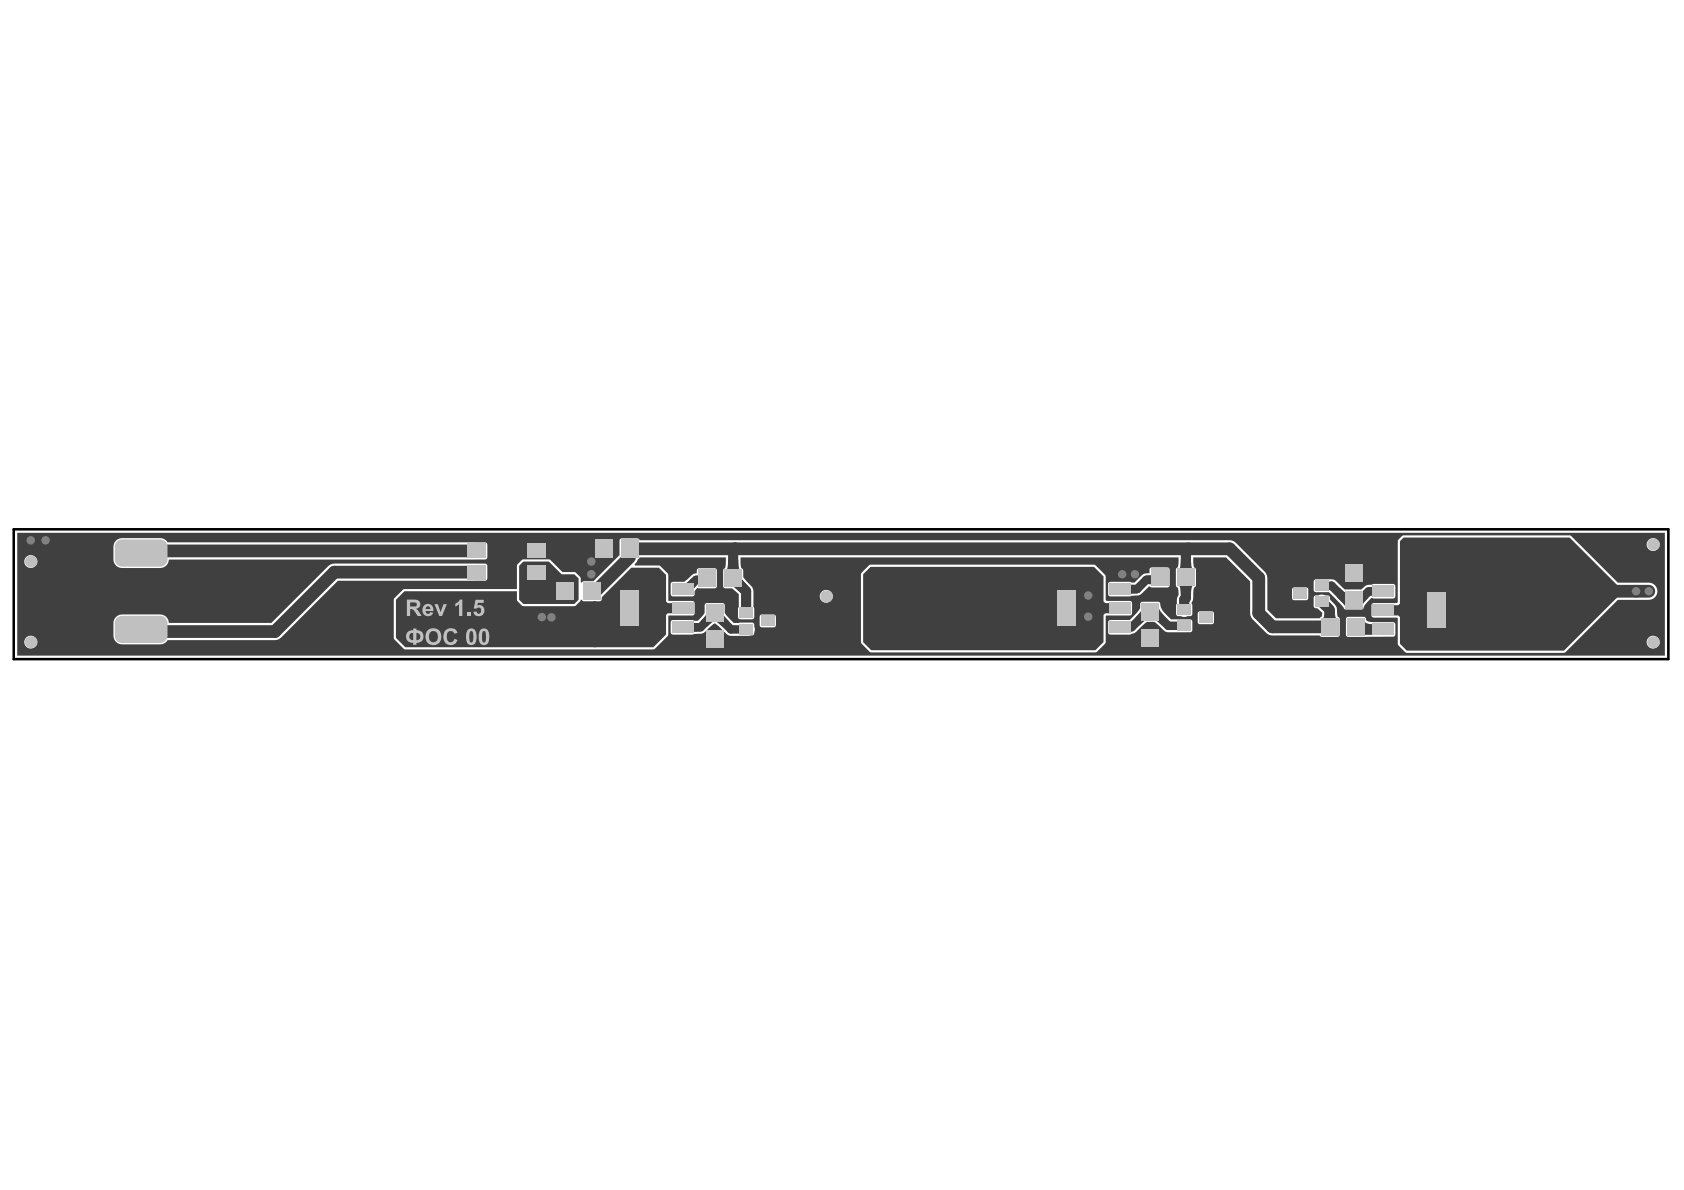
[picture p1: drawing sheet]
<svg xmlns="http://www.w3.org/2000/svg" width="297mm" height="210mm" viewBox="0 0 297 210" stroke-linecap="round" stroke-linejoin="round" font-family="sans-serif">
<g fill="#404040">
<path d="M121.9 109.8l1.5 .1v1.5l-1.5 .1z"/>
<path d="M199.1 103l1.5 .2v1.5l-1.5 .1z"/>
<path d="M240.6 109.2a1.02 1.02 0 0 0 1.1 .9h.7v1.8l-1.8 .1z"/>
<path d="M241.5 103.5l1-.1v1.8l-1-.2z"/>
<path d="M128.4 98.8h1.8l.1 1.4 .2 .3 .2 .1h-2.8a1.03 1.03 0 0 0 .5-1.1z"/>
<path d="M202.2 101.5h.7l.3-.2v1.9l-.3-.1-.7-.1z"/>
<path d="M236.3 103.7l.8 .7 .2 .1 .1-.1v2.7l-1.6-1.8z"/>
<path d="M125.3 109.5l2.1-2.1a1.23 1.23 0 0 0 .6 1.5l.5 .6-1.1 1.1-1.3-1.1-.4-.1z"/>
<path d="M124.7 107.4l2.1 2.1a1.24 1.24 0 0 0-1.5 .5l-.6 .6-1.1-1.1 1.1-1.3 .1-.4z"/>
<path d="M201.5 106.6l1.6 2.7-.2-.2-.6 .1-1.4 1.2-.5-1.7a2.42 2.42 0 0 0 1.2-1.9z"/>
<path d="M204.3 106.5a3 3 0 0 0 1 2.1l-.3 1.8-1.4-1.2-.4-.1-.3 .2z"/>
<path d="M233.6 107.5h1.8l.2 1.3 .3 .4h-2.7a.93 .93 0 0 0 .4-1.1z"/>
<path d="M120.2 103a1.15 1.15 0 0 0 1.3-.5l.6-.5 .9 1.2-.8 .9-.3 .7z"/>
<path d="M128.9 103.4l1.8-1.8 .2 .6 1.1 1.2-1.3 1.3-1.2-1.1z"/>
<path d="M240.2 104.4l.7-.6 .3 1.8-.8 .9-.2 .6z"/>
<path d="M207.8 103.2h2.8a1.03 1.03 0 0 0-.5 1.2v.6h-1.8l-.1-1.3-.2-.4z"/>
<path d="M208.3 98.7h1.8l.1 1.3 .1 .3 .3 .2h-2.8a1.03 1.03 0 0 0 .5-1.2z"/>
<path d="M232.3 106.8l1.7-1.3 1.2 1.4-1.3 1.3z"/>
<path d="M91.6 99.8l.7-.7h4.5l2.3 2.2h2.2l.8 .7v3.8l-.8 .7h-9l-.7-.7z"/>
<path d="M69.8 105.8l1.5-1.5h19.9v1.6l.8 .9 .3 .1h9l.3-.1 .7-.7 .1-.3 .6 .3h2.1v8.1h-33.6l-1.7-1.7z"/>
<path d="M104.7 106.1h1.1l.2-.2 .2-.6 5.2-5.2h4.8l1.3 1.3v4.7l.3 .3h1.2v1.8h-1.2l-.3 .3v3.4l-2.3 2.3h-10.4l-1.4-1.3v-5.6z"/>
<path d="M246.9 95.5l.7-.7h29.3l8.7 8.7v1.5l-9.7 9.8h-27.8l-1.2-1.2v-4.7l-.3-.3h-1.2v-1.8h1.2l.3-.3z"/>
<path d="M153.6 100h39.4l1.6 1.7v4.4l.3 .3h1.2v1.8h-1.2l-.3 .3v4.8l-1.4 1.4h-39.5l-1.5-1.4v-12z"/>
<path d="M3 94h290.7v21.6h-290.7zM290.4 96.1a1.15 1.15 0 0 0 2.3 0 1.15 1.15 0 0 0-2.3 0zM153.3 99.7l-1.3 1.3-.1 .3v12l.1 .2 1.4 1.5 .3 .1h39.5l.3-.1 1.5-1.6v-4.8h4.3l.3-.1 .1-.3v-1.8l-.3-.4h-4.2l-.2-.2v-4.3l-1.8-1.8-.2-.1h-39.4zM4.3 99.1a1.15 1.15 0 0 0 2.3 0 1.15 1.15 0 0 0-2.3 0zM20.5 95.4l-.4 .6-.1 2.7a1.52 1.52 0 0 0 1.5 1.5h6.8a1.51 1.51 0 0 0 1.5-1.5h55.8l.2-.1 .2-.3v-2.2l-.2-.3-.2-.1h-56a1.51 1.51 0 0 0-1.3-.8h-6.8l-.4 .1zM195.6 102.7l-.1 .3v1.8l.2 .4h3.6l1-.1a1.3 1.3 0 0 0 1.1-.4l1.2-1.3 .6 .2h2.7l.3-.1 .1-.3v-2.7l-.1-.3-.3-.1h-2.9l-.2 .2v.8l-1.2 .2-1.5 1.5-.8-.2h-3.5zM118.4 102.7l-.1 .3v1.8l.2 .4h3.6l.4-.2a1.17 1.17 0 0 1 .5-1.3l.3 .1h2.8l.2-.1 .2-.3v-2.8l-.2-.3-.2-.1-3 .1-.2 .2v.6l-.7 .2-1.5 1.3h-2zM231.8 102.3l-.1 .3v1.5l.1 .2 .3 .2h2.3l2.1 2.1 .6 .8 .3 .1h2.9l.5-.9 1.2-1.1 .3 .1h3.4l.4-.3v-1.9l-.2-.4h-3.6l-.3 .1a2.04 2.04 0 0 0-1.9 .9h-2.9l-1.5-1.5-.5-.3h-3.1zM228 103.7l-.1 .3v1.5l.1 .3 .3 .1h2.1l.3-.1 .1-.3v-1.5l-.1-.3-.3-.1h-2.1zM144.6 105.2a1.15 1.15 0 0 0 2.3 0 1.15 1.15 0 0 0-2.3 0zM118.4 109.5l-.1 .3v1.7l.2 .4h3.6l1-.1a1.8 1.8 0 0 0 1.9-1l1.1-.9 2 1.9 .6 .3h4a1.12 1.12 0 0 0 .3-1.6v-.4l-.3-.3-3.3 .1-1.6-1.8v-1.5l-.3-.2h-2.8l-.3 .1-.1 .3v1.3l-.7 .9a1.12 1.12 0 0 1-1.5 .4h-3.4zM20.5 108.8a1.72 1.72 0 0 0-.5 1.5v1.8a1.52 1.52 0 0 0 1.5 1.6h6.8a1.51 1.51 0 0 0 1.3-.8h19.3l.7-.4 10-10.1h26l.2-.1 .2-.3v-2.2l-.2-.3-.2-.1-27 .1-.7 .3-10 10.1h-18.1a1.51 1.51 0 0 0-1.5-1.5h-6.8h-.4zM211.4 107.9l-.1 .3v1.5l.1 .3 .3 .1h2.1l.2-.1 .1-.3v-1.5l-.1-.3-.2-.1h-2.1zM134.1 108.5l-.1 .3v1.5l.1 .2 .3 .2h2.1l.3-.2 .1-.2v-1.5l-.1-.3-.3-.1h-2.1zM195.6 109.5l-.1 .3v1.7l.2 .4h3.6l.3-.1a2.15 2.15 0 0 0 1.7-1.2l1-.9h1.3l1 .8a2.14 2.14 0 0 0 1.2 1h4.3l.2-.4v-1.6l-.4-.2-3.4-.1-1.3-1.3-.5-.9a.83 .83 0 0 0-.4-.9l-2.9 .1-.3 .2v.9l-.1 .2-1.7 1.9h-3.5zM237.5 108.9l-.1 .3v2.8l.2 .3h8.1l.4-.2v-2l-.2-.3-3.7-.1a1.08 1.08 0 0 1-1.2-.4l-.2-.4-.2-.1h-2.8zM69.6 105.5l-.1 .3v6.9l1.7 1.7 .3 .2h43.7l.3-.2 2.3-2.3 .1-3.5 4.4-.1 .2-.3v-1.8l-.1-.3-.3-.1h-4.2v-4.6l-.1-.3-1.4-1.3-4.4-.1-.1-.1 .5-.5 .1-.5 .3-.3h15.2v1.4a.41 .41 0 0 1-.3 .6l-.2 .3 .1 2.9 .3 .3h1.2l1.2 1-.1 4.1 .2 .3h2.3l.3-.2-.1-4.7a1.66 1.66 0 0 0-.8-1.3l-1-1.2v-1.2l-.2-.3a.4 .4 0 0 1-.2-.6l-.1-1.4h77.3v1.3a.41 .41 0 0 1-.3 .6l-.2 .3v2.7l.2 .4a.4 .4 0 0 1 .3 .6v.8a1.93 1.93 0 0 0-.3 1.5l-.2 .3 .1 1.6 .2 .3h.6a1.24 1.24 0 0 0 1.2 0h.6l.2-.3v-1.6l-.1-.3a5.3 5.3 0 0 0 .3-2.5l.5-.8v-2.7l-.2-.3a.4 .4 0 0 1-.3-.6v-1.3h5.8l4.2 4.3 .1 6 .4 .7 2.4 2.3 .6 .4 8.8 .1 .4 .2h2.9l.2-.3v-2.8l-.2-.3a.36 .36 0 0 1-.2-.6l-.1-.5a1.5 1.5 0 0 0-.6-1.4l-.6-.7a.54 .54 0 0 0-.2-.6l-.6-.1a1.24 1.24 0 0 0-1.2 0l-.6 .1-.3 .2v1.8l.3 .2h.4l.8 .8a.54 .54 0 0 1-.3 .8l-.1 .2h-7.7l-1.6-1.5v-5.7l-.2-.7-5.3-5.5-.3-.2-.8-.2h-104.1l-.1-.2-.3-.1h-2.7l-.3 .1-.1 .2v2.6l-4.6 4.6h-1.7l-.4 .3-.2-.1v-.8l-.8-.9-.3-.1h-2.1l-2.2-2.2h-4.7l-.3 .1-.8 .9v4.2h-19.9l-.2 .1zM290.4 113.3a1.15 1.15 0 0 0 2.3 0 1.15 1.15 0 0 0-2.3 0zM4.3 113.3a1.15 1.15 0 0 0 2.3 0 1.15 1.15 0 0 0-2.3 0zM246.7 95.2l-.2 .3v10.7l-.1 .2h-4.3l-.2 .4v1.8l.1 .2 .3 .1 4.2 .1 .1 4.7 1.4 1.4h28l9.4-9.3h5.4a1.52 1.52 0 0 0 1.6-1.5 1.52 1.52 0 0 0-1.6-1.5h-5.4l-8.3-8.3-.2-.1h-29.3z"/>
</g>
<path d="M120.4 110.6h3.2l2.5-2.5 2.8 2.9h3.1M125 102.3h-2.2l-1.6 1.6M204.5 101.9l-.4 .4h-1.9l-1.6 1.6h-3M209.2 110.4h-3.1l-2.5-2.5h-1.3l-2.7 2.7h-2M233.2 103.3h1.7l2.9 2.9h1.7l2-1.9h2.5" fill="none" stroke="#404040" stroke-width="1.5"/>
<path d="M111 96.8v1.5" fill="none" stroke="#404040" stroke-width=".38"/>
<path d="M129.3 97.1v4.9l2.3 2.3v3.6M209.6 96.8l-.4 .4v8.3l-.3 .3v1.7M233.2 106.2l1.3 1.3v3.1M239.2 110.6l.4 .4h4.4" fill="none" stroke="#404040" stroke-width="1.8"/>
<path d="M24.9 97.2h59.2M111 98.3l-5.9 6h-.7M111 96.8h105.9l5.1 5.1v6.3l2.4 2.4h10.1M129.6 96.8l-.3 .3M83.7 100.9h-24.7l-10.5 10.5h-25.9l-1.1-1.1M257.9 104.3h32.9" fill="none" stroke="#404040" stroke-width="2.2"/>
<g fill="#808080">
<circle cx="288.6" cy="104.3" r=".75"/>
<circle cx="290.8" cy="104.3" r=".75"/>
<circle cx="197.9" cy="101.3" r=".75"/>
<circle cx="200.2" cy="101.3" r=".75"/>
<circle cx="104.3" cy="101.3" r=".75"/>
<circle cx="8" cy="95.3" r=".75"/>
<circle cx="5.4" cy="95.3" r=".75"/>
<circle cx="104.3" cy="99.1" r=".75"/>
<circle cx="192" cy="108.8" r=".75"/>
<circle cx="192" cy="105" r=".75"/>
<circle cx="95.6" cy="108.9" r=".75"/>
<circle cx="97.3" cy="108.9" r=".75"/>
</g>
<g fill="#404040">
<path d="M134.4 108.8h2.1v1.5h-2.1z" fill-rule="evenodd"/>
<path d="M232.1 105.4h2.1v1.5h-2.1z" fill-rule="evenodd"/>
<path d="M232.1 102.6h2.1v1.5h-2.1z" fill-rule="evenodd"/>
<path d="M118.7 109.8h3.4v1.7h-3.4z" fill-rule="evenodd"/>
<path d="M118.7 106.4h3.4v1.8h-3.4z" fill-rule="evenodd"/>
<path d="M130.6 110.2h2.1v1.5h-2.1z" fill-rule="evenodd"/>
<path d="M130.6 107.4h2.1v1.5h-2.1z" fill-rule="evenodd"/>
<path d="M228.3 104h2.1v1.5h-2.1z" fill-rule="evenodd"/>
<path d="M82.6 96.1h3v2.2h-3z" fill-rule="evenodd"/>
<path d="M82.6 99.8h3v2.2h-3z" fill-rule="evenodd"/>
<path d="M93.1 96.1h3v2.2h-3z" fill-rule="evenodd"/>
<path d="M93.1 99.8h3v2.2h-3z" fill-rule="evenodd"/>
<path d="M105.2 95.3h2.7v3h-2.7z" fill-rule="evenodd"/>
<path d="M124.7 111.4h2.8v2.8h-2.8z" fill-rule="evenodd"/>
<path d="M124.7 106.8h2.8v2.7h-2.8z" fill-rule="evenodd"/>
<path d="M127.9 100.6h2.8v2.8h-2.8z" fill-rule="evenodd"/>
<path d="M201.5 111.2h2.8v2.7h-2.8z" fill-rule="evenodd"/>
<path d="M201.5 106.5h2.8v2.8h-2.8z" fill-rule="evenodd"/>
<path d="M203.2 100.5h2.7v2.7h-2.7z" fill-rule="evenodd"/>
<path d="M211.7 108.2h2.1v1.5h-2.1z" fill-rule="evenodd"/>
<path d="M237.8 109.2h2.8v2.8h-2.8z" fill-rule="evenodd"/>
<path d="M233.2 109.2h2.7v2.8h-2.7z" fill-rule="evenodd"/>
<path d="M237.4 99.7h2.8v2.8h-2.8z" fill-rule="evenodd"/>
<path d="M251.9 104.7h3v5.9h-3z" fill-rule="evenodd"/>
<path d="M103 102.9h2.8v2.8h-2.8z" fill-rule="evenodd"/>
<path d="M118.7 103h3.4v1.8h-3.4z" fill-rule="evenodd"/>
<path d="M186.7 104.3h3v6h-3z" fill-rule="evenodd"/>
<path d="M237.4 104.4h2.8v2.7h-2.8z" fill-rule="evenodd"/>
<path d="M207.8 109.6h2.1v1.5h-2.1z" fill-rule="evenodd"/>
<path d="M195.8 109.8h3.5v1.7h-3.5z" fill-rule="evenodd"/>
<path d="M207.8 106.8h2.1v1.5h-2.1z" fill-rule="evenodd"/>
<path d="M195.8 106.4h3.5v1.8h-3.5z" fill-rule="evenodd"/>
<path d="M242.3 110.1h3.4v1.8h-3.4z" fill-rule="evenodd"/>
<path d="M242.3 106.8h3.4v1.8h-3.4z" fill-rule="evenodd"/>
<path d="M242.3 103.4h3.4v1.8h-3.4z" fill-rule="evenodd"/>
<path d="M20.4 109.9l1.1-1.1h6.8l1.1 1.1v2.2l-1.1 1.2h-6.8l-1.1-1.2z" fill-rule="evenodd"/>
<path d="M20.4 96.4l1.1-1.1h6.8l1.1 1.1v2.3l-1.1 1.1h-6.8l-1.1-1.1z" fill-rule="evenodd"/>
<path d="M109.7 95.3h2.7v3h-2.7z" fill-rule="evenodd"/>
<path d="M123.3 100.6h2.8v2.8h-2.8z" fill-rule="evenodd"/>
<path d="M207.8 100.5h2.8v2.7h-2.8z" fill-rule="evenodd"/>
<path d="M98.3 102.9h2.8v2.8h-2.8z" fill-rule="evenodd"/>
<path d="M109.5 104.3h3v6h-3z" fill-rule="evenodd"/>
<path d="M195.8 103h3.5v1.8h-3.5z" fill-rule="evenodd"/>
</g>
<g fill="#404040">
<path d="M28.3 108.8v1.1zM28.3 108.8a1.12 1.12 0 0 1 1.1 1.1h-1.1z"/>
<path d="M20.4 109.9h1.1zM20.6 109.2l.6-.4h.3v1.1h-1.1z"/>
<path d="M21.5 112.1v1.2zM20.4 112.1h1.1v1.2a1.12 1.12 0 0 1-1.1-1.2z"/>
<path d="M28.3 112.1h1.1zM28.3 112.1h1.1a1.12 1.12 0 0 1-1.1 1.2z"/>
<path d="M28.3 95.3v1.1zM28.3 95.3a1.12 1.12 0 0 1 1.1 1.1h-1.1z"/>
<path d="M20.4 96.4h1.1zM20.6 95.8l.6-.4 .3-.1v1.1h-1.1z"/>
<path d="M21.5 98.7v1.1zM20.4 98.7h1.1v1.1a1.12 1.12 0 0 1-1.1-1.1z"/>
<path d="M28.3 98.7h1.1zM28.3 98.7h1.1a1.12 1.12 0 0 1-1.1 1.1z"/>
<circle cx="5.4" cy="113.3" r=".75"/>
<circle cx="291.6" cy="113.3" r=".75"/>
<circle cx="5.4" cy="99.1" r=".75"/>
<circle cx="291.6" cy="96.1" r=".75"/>
<circle cx="145.7" cy="105.2" r=".75"/>
</g>
<path d="M2.4 93.4h291.9v22.9h-291.9z" fill="none" stroke="#000" stroke-width=".45"/>
<g fill="#c0c0c0">
<path d="M76.6 106.6h.6l.5 1.4 .5-1.4h.6l-.8 2.1h-.5z"/>
<path d="M80.3 106.5l.6-.4 .2-.3h.5v2.9h-.6v-2.1l-.7 .4z"/>
<path d="M82.5 108.1h.5v.6h-.5z"/>
<path d="M83.9 105.8h1.4v.5h-1l-.1 .5h.6a1 1 0 0 1 .4 1.6 1 1 0 0 1-1.7-.5h.6a.44 .44 0 0 0 .5 .4 .44 .44 0 0 0 .3-.7 .46 .46 0 0 0-.4-.4 .46 .46 0 0 0-.5 .2l-.4-.1z"/>
<path d="M78.4 111.4a1.27 1.27 0 0 1 1.2-.6 1.27 1.27 0 0 1 1.1 .9l-.6 .1a.7 .7 0 0 0-.9-.4 .7 .7 0 0 0-.4 .9v.1a.72 .72 0 0 0 .9 .9l.3-.2 .1-.4 .6 .2v.1a1.34 1.34 0 0 1-1.8 .6 1.34 1.34 0 0 1-.6-1.8z"/>
<path d="M71.8 105.8h1.3a.83 .83 0 0 1 1 .6 .83 .83 0 0 1-.7 1l.4 .4 .6 .9h-.7l-.7-1.1-.4-.2h-.3v1.3h-.5zM72.3 106.3v.7h.7a.38 .38 0 0 0 .5-.4 .55 .55 0 0 0-.7-.3z"/>
<path d="M74.8 106.8l.4-.2a.99 .99 0 0 1 1.3 1.2h-1.4a.41 .41 0 0 0 .3 .5 .41 .41 0 0 0 .5-.3l.5 .1a1.04 1.04 0 0 1-1.5 .4 1.04 1.04 0 0 1-.2-1.6zM75.2 107.1l-.1 .3h.8a.46 .46 0 0 0-.5-.5z"/>
<path d="M71.8 111.6l.4-.3 .7-.1v-.3h.5v.3h.4a1.11 1.11 0 0 1 .9 1.3 1.11 1.11 0 0 1-1.3 .9v.3h-.5v-.3h-.2a1.12 1.12 0 0 1-1-.6 1.12 1.12 0 0 1 .1-1.2zM73.4 111.6l.1 1.3a.65 .65 0 0 0 .6-.7 .65 .65 0 0 0-.7-.6zM72.3 111.8a.69 .69 0 0 0 0 .7 .69 .69 0 0 0 .6 .4v-1.3z"/>
<path d="M75.4 111.2l.6-.3a1.46 1.46 0 0 1 1.6 .5 1.46 1.46 0 0 1 .1 1.7 1.42 1.42 0 0 1-1.9 .6 1.42 1.42 0 0 1-.7-1.9zM75.8 111.6l-.1 .9a.84 .84 0 0 0 .8 .8 1.03 1.03 0 0 0 .8-1 1.03 1.03 0 0 0-.8-1l-.5 .1z"/>
<path d="M82.5 111.1l.4-.2h.4a1.16 1.16 0 0 1 .8 1.3l-.1 .5a.91 .91 0 0 1-.8 1.1 .91 .91 0 0 1-1-1.1v-.9zM82.9 111.4l-.1 .6v.7a.47 .47 0 0 0 .3 .6h.2l.2-.3v-1.2a.35 .35 0 0 0-.1-.4 .35 .35 0 0 0-.5 0z"/>
<path d="M84.7 111.1l.5-.2h.6a2.07 2.07 0 0 1 0 2.8h-.1a.94 .94 0 0 1-1.3-1.1v-.6zM85.1 111.4l-.1 .5 .1 1.1a.33 .33 0 0 0 .4 .3 .33 .33 0 0 0 .2-.5v-.8a.53 .53 0 0 0-.4-.7z"/>
<path d="M28.3 108.6v1.3zM28.3 108.6a1.28 1.28 0 0 1 1.2 1.3h-1.2z"/>
<path d="M20.2 109.9h1.3zM20.5 109.1l.6-.4 .4-.1v1.3h-1.3z"/>
<path d="M21.5 112.1v1.3zM20.2 112.1h1.3v1.3a1.28 1.28 0 0 1-1.3-1.3z"/>
<path d="M28.3 112.1h1.2zM28.3 112.1h1.2a1.28 1.28 0 0 1-1.2 1.3z"/>
<path d="M28.3 95.2v1.2zM28.3 95.2a1.28 1.28 0 0 1 1.2 1.2h-1.2z"/>
<path d="M20.2 96.4h1.3zM20.5 95.7l.6-.5h.4v1.2h-1.3z"/>
<path d="M21.5 98.7v1.3zM20.2 98.7h1.3v1.3a1.28 1.28 0 0 1-1.3-1.3z"/>
<path d="M28.3 98.7h1.2zM28.3 98.7h1.2a1.28 1.28 0 0 1-1.2 1.3z"/>
<circle cx="5.4" cy="113.3" r="1.05"/>
<circle cx="291.6" cy="113.3" r="1.05"/>
<circle cx="5.4" cy="99.1" r="1.05"/>
<circle cx="291.6" cy="96.1" r="1.05"/>
<circle cx="145.7" cy="105.2" r="1.05"/>
</g>
<g fill="#c0c0c0">
<path d="M134.2 108.6h2.4v1.8h-2.4z" fill-rule="evenodd"/>
<path d="M232 105.3h2.4v1.8h-2.4z" fill-rule="evenodd"/>
<path d="M232 102.4h2.4v1.8h-2.4z" fill-rule="evenodd"/>
<path d="M118.5 109.6h3.8v2.1h-3.8z" fill-rule="evenodd"/>
<path d="M118.5 106.2h3.8v2.1h-3.8z" fill-rule="evenodd"/>
<path d="M130.4 110h2.4v1.8h-2.4z" fill-rule="evenodd"/>
<path d="M130.4 107.2h2.4v1.8h-2.4z" fill-rule="evenodd"/>
<path d="M228.1 103.8h2.4v1.8h-2.4z" fill-rule="evenodd"/>
<path d="M82.4 95.9h3.3v2.6h-3.3z" fill-rule="evenodd"/>
<path d="M82.4 99.6h3.3v2.6h-3.3z" fill-rule="evenodd"/>
<path d="M92.9 95.9h3.3v2.6h-3.3z" fill-rule="evenodd"/>
<path d="M92.9 99.6h3.3v2.6h-3.3z" fill-rule="evenodd"/>
<path d="M105 95.2h3.1v3.2h-3.1z" fill-rule="evenodd"/>
<path d="M124.5 111.2h3.1v3.1h-3.1z" fill-rule="evenodd"/>
<path d="M124.5 106.6h3.1v3.1h-3.1z" fill-rule="evenodd"/>
<path d="M127.8 100.5h3.1v3h-3.1z" fill-rule="evenodd"/>
<path d="M201.4 111h3v3.1h-3z" fill-rule="evenodd"/>
<path d="M201.4 106.4h3v3.1h-3z" fill-rule="evenodd"/>
<path d="M203 100.3h3.1v3.1h-3.1z" fill-rule="evenodd"/>
<path d="M211.5 108.1h2.4v1.8h-2.4z" fill-rule="evenodd"/>
<path d="M237.6 109h3.1v3.1h-3.1z" fill-rule="evenodd"/>
<path d="M233 109h3.1v3.1h-3.1z" fill-rule="evenodd"/>
<path d="M237.2 99.6h3.1v3h-3.1z" fill-rule="evenodd"/>
<path d="M251.7 104.5h3.3v6.3h-3.3z" fill-rule="evenodd"/>
<path d="M102.8 102.8h3.1v3h-3.1z" fill-rule="evenodd"/>
<path d="M118.5 102.9h3.8v2.1h-3.8z" fill-rule="evenodd"/>
<path d="M186.6 104.1h3.3v6.3h-3.3z" fill-rule="evenodd"/>
<path d="M237.2 104.2h3.1v3.1h-3.1z" fill-rule="evenodd"/>
<path d="M207.7 109.5h2.4v1.8h-2.4z" fill-rule="evenodd"/>
<path d="M195.7 109.6h3.7v2.1h-3.7z" fill-rule="evenodd"/>
<path d="M207.7 106.6h2.4v1.8h-2.4z" fill-rule="evenodd"/>
<path d="M195.7 106.2h3.7v2.1h-3.7z" fill-rule="evenodd"/>
<path d="M242.1 110h3.8v2.1h-3.8z" fill-rule="evenodd"/>
<path d="M242.1 106.6h3.8v2.1h-3.8z" fill-rule="evenodd"/>
<path d="M242.1 103.2h3.8v2.1h-3.8z" fill-rule="evenodd"/>
<path d="M20.2 109.9l1.3-1.3h6.8l1.2 1.3v2.2l-1.2 1.3h-6.8l-1.3-1.3z" fill-rule="evenodd"/>
<path d="M20.2 96.4l1.3-1.2h6.8l1.2 1.2v2.3l-1.2 1.3h-6.8l-1.3-1.3z" fill-rule="evenodd"/>
<path d="M109.5 95.2h3.1v3.2h-3.1z" fill-rule="evenodd"/>
<path d="M123.1 100.5h3.1v3h-3.1z" fill-rule="evenodd"/>
<path d="M207.6 100.3h3.1v3.1h-3.1z" fill-rule="evenodd"/>
<path d="M98.2 102.8h3.1v3h-3.1z" fill-rule="evenodd"/>
<path d="M109.4 104.1h3.3v6.3h-3.3z" fill-rule="evenodd"/>
<path d="M195.7 102.9h3.7v2.1h-3.7z" fill-rule="evenodd"/>
</g>
</svg>
